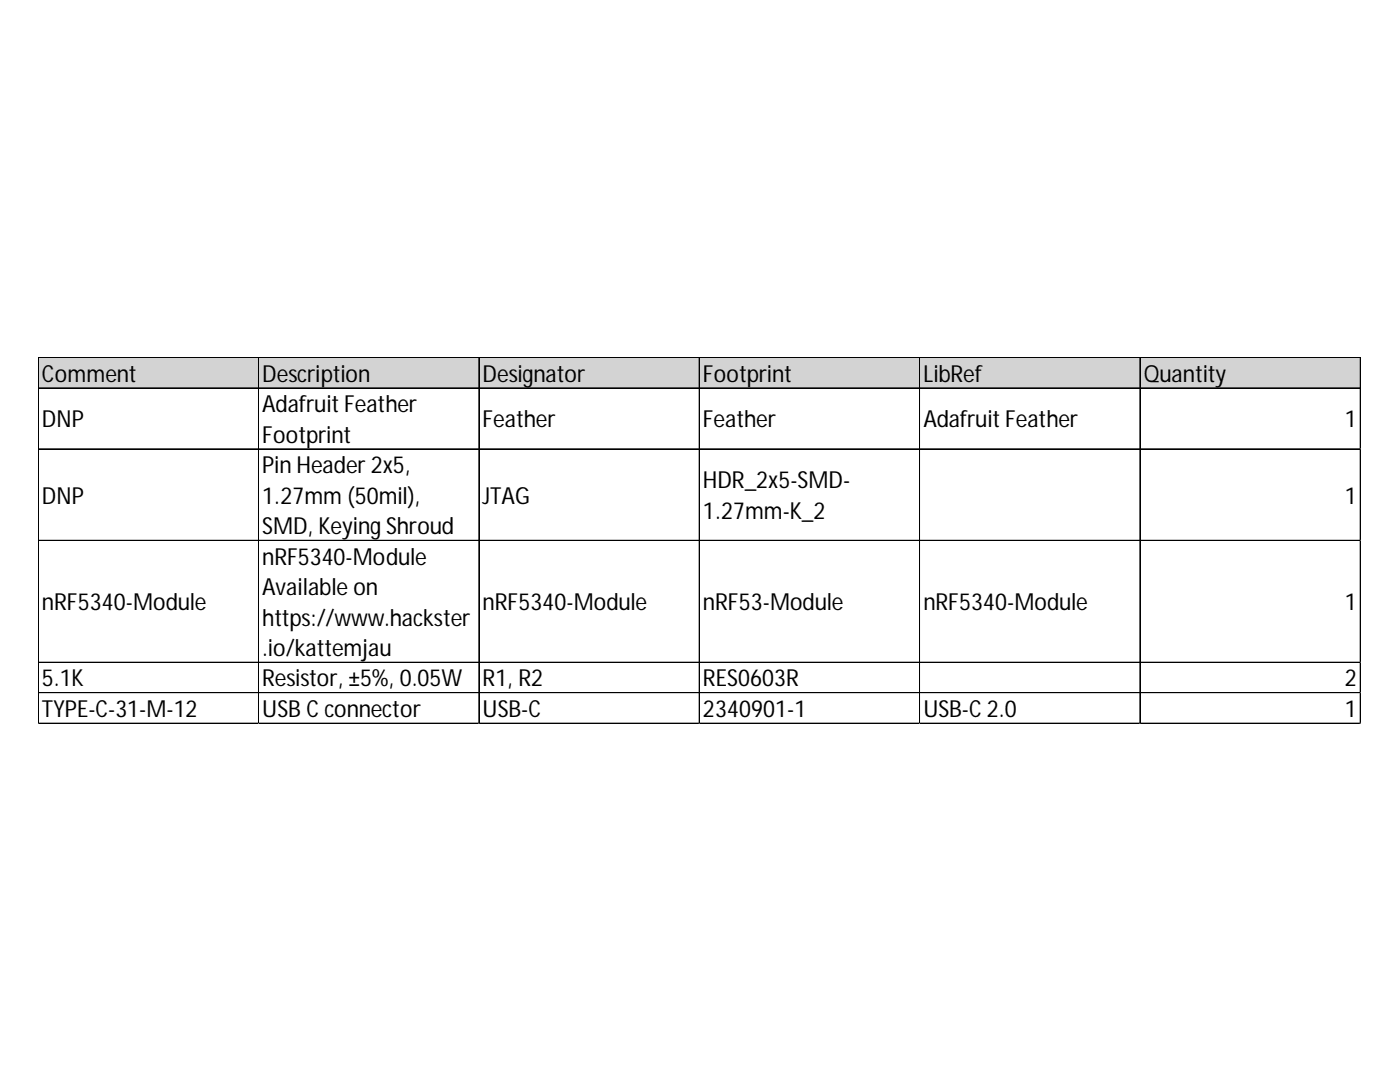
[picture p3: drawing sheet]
<svg xmlns="http://www.w3.org/2000/svg" width="279mm" height="216mm" viewBox="0 0 279 216" stroke-linecap="round" stroke-linejoin="round" font-family="sans-serif">
<defs><g id="words">
<g font-size="4.7">
<text x="8.4" y="76.2">Comment</text>
<text x="52.3" y="76.2">Description</text>
<text x="96.3" y="76.2">Designator</text>
<text x="140.3" y="76.2">Footprint</text>
<text x="184.3" y="76.2">LibRef</text>
<text x="228.2" y="76.2">Quantity</text>
<text x="52.3" y="82.2">Adafruit Feather</text>
<text x="8.4" y="85.3">DNP</text>
<text x="52.3" y="88.3">Footprint</text>
<text x="96.3" y="85.3">Feather</text>
<text x="140.3" y="85.3">Feather</text>
<text x="184.3" y="85.3">Adafruit Feather</text>
<text x="268.4" y="85.3">1</text>
<text x="52.3" y="94.4">Pin Header 2x5,</text>
<text x="8.4" y="100.5">DNP</text>
<text x="52.3" y="100.5">1.27mm (50mil),</text>
<text x="96.3" y="100.5">JTAG</text>
<text x="140.3" y="97.4">HDR_2x5-SMD-</text>
<text x="268.4" y="100.5">1</text>
<text x="52.3" y="106.6">SMD, Keying Shroud</text>
<text x="140.3" y="103.5">1.27mm-K_2</text>
<text x="52.3" y="112.6">nRF5340-Module</text>
<text x="52.3" y="118.7">Available on</text>
<text x="8.4" y="121.8">nRF5340-Module</text>
<text x="52.3" y="124.8">https://www.hackster</text>
<text x="96.3" y="121.8">nRF5340-Module</text>
<text x="140.3" y="121.8">nRF53-Module</text>
<text x="184.3" y="121.8">nRF5340-Module</text>
<text x="268.4" y="121.8">1</text>
<text x="52.3" y="130.9">.io/kattemjau</text>
<text x="8.4" y="137">5.1K</text>
<text x="52.3" y="137">Resistor, ±5%, 0.05W</text>
<text x="96.3" y="137">R1, R2</text>
<text x="140.3" y="137">RES0603R</text>
<text x="268.4" y="137">2</text>
<text x="8.4" y="143.1">TYPE-C-31-M-12</text>
<text x="52.3" y="143.1">USB C connector</text>
<text x="96.3" y="143.1">USB-C</text>
<text x="140.3" y="143.1">2340901-1</text>
<text x="184.3" y="143.1">USB-C 2.0</text>
<text x="268.4" y="143.1">1</text>
</g>
</g></defs>
<path d="M7.7 71.4h263.9v6.1h-263.9z" fill="#d3d3d3"/>
<g fill="none" stroke="#000" stroke-width=".2">
<path d="M7.6 71.3v73.1M7.7 71.3v73.1M7.7 71.3h263.9M7.7 71.4h263.9M7.7 77.4h263.9M7.7 77.5h263.9M51.6 71.4v73M51.7 71.4v73M95.6 71.4v73M139.5 71.4v73M139.6 71.4v73M183.5 71.4v73"/>
<path d="M183.6 71.4v73M227.5 71.4v73M271.5 71.4v73M7.7 89.6h263.9M7.7 107.8h263.9M7.7 107.9h263.9M7.7 132.1h263.9M7.7 132.2h263.9M7.7 138.2h263.9M7.7 138.3h263.9M7.7 144.3h263.9M7.7 144.4h263.9"/>
</g>
<path d="M7.6 144.4v.1" fill="none" stroke="#d4d4d4" stroke-width=".2"/>
<path d="M7.6 144.4l.1 .1z" fill="#d4d4d4"/>
<path d="M51.6 144.4v.1" fill="none" stroke="#d4d4d4" stroke-width=".2"/>
<path d="M51.6 144.4l.1 .1z" fill="#d4d4d4"/>
<path d="M95.6 144.4v.1" fill="none" stroke="#d4d4d4" stroke-width=".2"/>
<path d="M95.6 144.4l.1 .1z" fill="#d4d4d4"/>
<path d="M139.5 144.4v.1" fill="none" stroke="#d4d4d4" stroke-width=".2"/>
<path d="M139.5 144.4l.2 .1z" fill="#d4d4d4"/>
<path d="M183.5 144.4v.1" fill="none" stroke="#d4d4d4" stroke-width=".2"/>
<path d="M183.5 144.4l.1 .1z" fill="#d4d4d4"/>
<path d="M227.5 144.4v.1" fill="none" stroke="#d4d4d4" stroke-width=".2"/>
<path d="M227.5 144.4l.1 .1z" fill="#d4d4d4"/>
<path d="M271.5 144.4v.1" fill="none" stroke="#d4d4d4" stroke-width=".2"/>
<path d="M271.5 144.4l.1 .1z" fill="#d4d4d4"/>
<path d="M271.6 89.6h.1" fill="none" stroke="#d4d4d4" stroke-width=".2"/>
<path d="M271.6 89.6v.1z" fill="#d4d4d4"/>
<path d="M271.6 107.8h.1" fill="none" stroke="#d4d4d4" stroke-width=".2"/>
<path d="M271.6 107.8v.1z" fill="#d4d4d4"/>
<path d="M271.6 132.1h.1" fill="none" stroke="#d4d4d4" stroke-width=".2"/>
<path d="M271.6 132.1v.2z" fill="#d4d4d4"/>
<path d="M271.6 138.2h.1" fill="none" stroke="#d4d4d4" stroke-width=".2"/>
<path d="M271.6 138.2v.1z" fill="#d4d4d4"/>
<path d="M271.6 144.3h.1" fill="none" stroke="#d4d4d4" stroke-width=".2"/>
<path d="M271.6 144.3v.1z" fill="#d4d4d4"/>
<use href="#words"/>
</svg>
